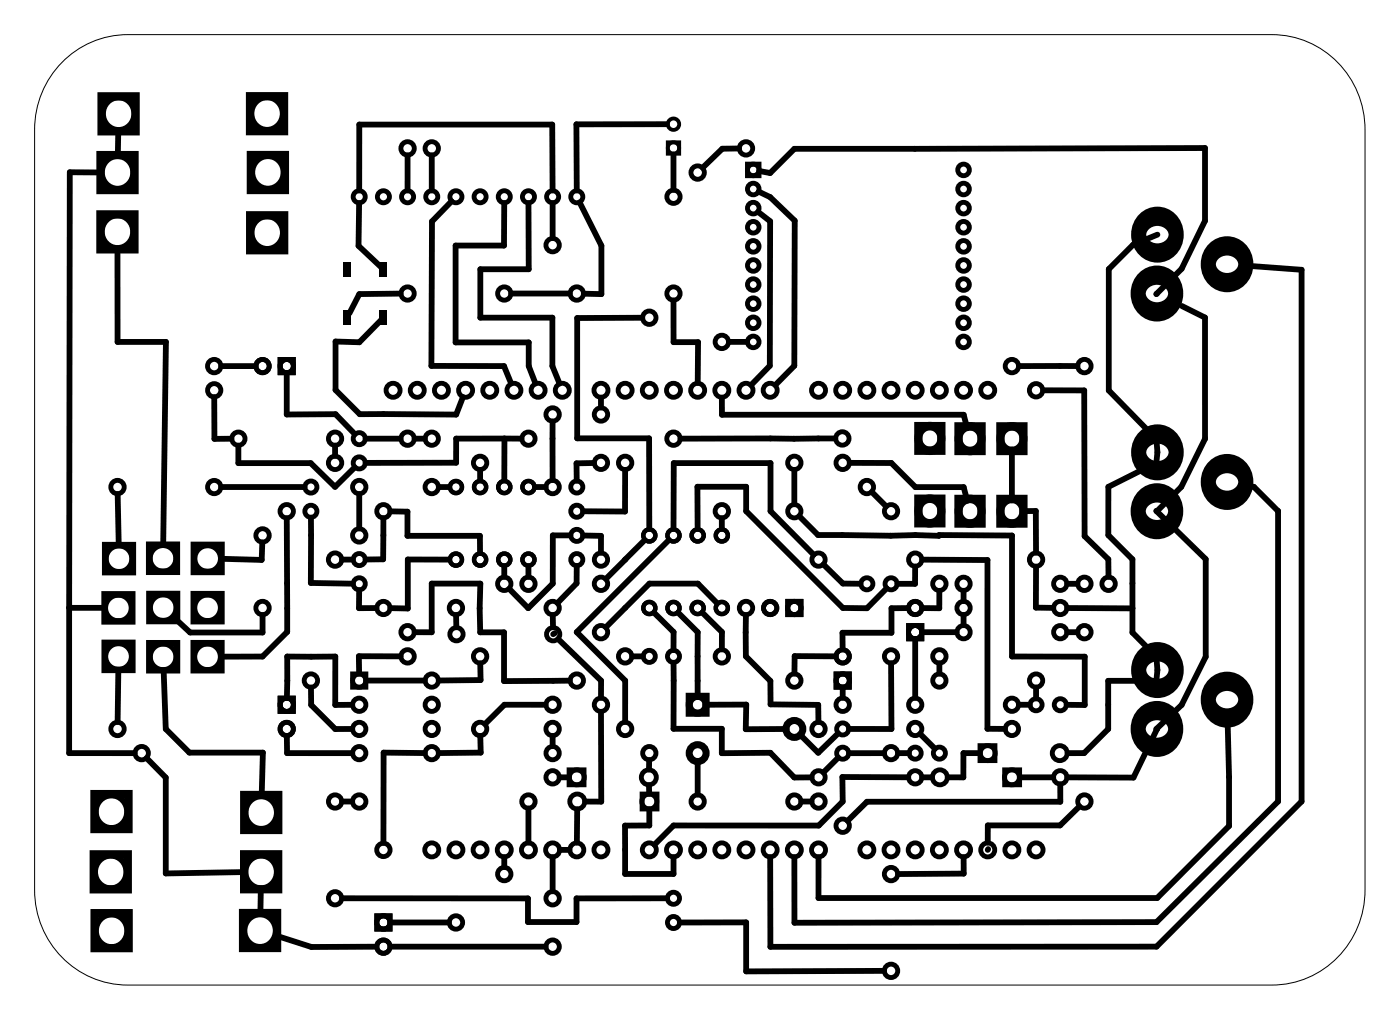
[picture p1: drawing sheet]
<svg xmlns="http://www.w3.org/2000/svg" width="147mm" height="107mm" viewBox="0 0 147 107" stroke-linecap="round" stroke-linejoin="round" font-family="sans-serif">
<path d="M6.9 6.2a9.6 9.6 0 0 1 6.5-2.6h120.2a9.9 9.9 0 0 1 9.8 10v79.9a9.9 9.9 0 0 1-9.8 9.9h-120.2a9.9 9.9 0 0 1-9.8-9.9v-79.9a10 10 0 0 1 3.3-7.4z" fill="none" stroke="#000" stroke-width=".11"/>
<g fill="none" stroke="#000" stroke-width=".51">
<path d="M78.5 17.2h1.3v1.3h-1.3zM29.4 37.7h1.4v1.4h-1.4zM29.4 73.3h1.4v1.4h-1.4zM37 70.8h1.4v1.4h-1.4zM82.8 63.1h1.4v1.4h-1.4zM87.8 70.8h1.4v1.4h-1.4zM95.5 65.7h1.4v1.4h-1.4zM103 78.3h1.6v1.6h-1.6zM39.6 96.2h1.4v1.4h-1.4zM59.8 80.8h1.6v1.6h-1.6zM67.5 83.4h1.5v1.5h-1.5zM105.6 80.8h1.5v1.6h-1.5z"/>
<circle cx="42.8" cy="15.6" r=".7"/>
<circle cx="45.4" cy="15.6" r=".7"/>
<circle cx="73.3" cy="18.1" r=".7"/>
<circle cx="78.4" cy="15.6" r=".7"/>
<circle cx="79.2" cy="17.8" r=".61"/>
<circle cx="79.2" cy="19.8" r=".61"/>
<circle cx="101.2" cy="17.8" r=".61"/>
<circle cx="101.2" cy="19.8" r=".61"/>
<circle cx="22.5" cy="38.4" r=".7"/>
<circle cx="27.6" cy="38.4" r=".7"/>
<circle cx="30.1" cy="38.4" r=".7"/>
<circle cx="37.7" cy="20.7" r=".64"/>
<circle cx="40.3" cy="20.7" r=".64"/>
<circle cx="42.8" cy="20.7" r=".64"/>
<circle cx="42.8" cy="30.8" r=".7"/>
<circle cx="45.4" cy="20.7" r=".64"/>
<circle cx="47.9" cy="20.7" r=".64"/>
<circle cx="50.4" cy="20.7" r=".64"/>
<circle cx="53" cy="30.8" r=".7"/>
<circle cx="53" cy="20.7" r=".64"/>
<circle cx="55.5" cy="20.7" r=".64"/>
<circle cx="58.1" cy="25.7" r=".7"/>
<circle cx="58.1" cy="20.7" r=".64"/>
<circle cx="60.6" cy="20.7" r=".64"/>
<circle cx="60.6" cy="30.8" r=".7"/>
<circle cx="68.2" cy="33.4" r=".7"/>
<circle cx="70.8" cy="20.7" r=".7"/>
<circle cx="70.8" cy="30.8" r=".7"/>
<circle cx="75.8" cy="35.9" r=".7"/>
<circle cx="79.2" cy="23.9" r=".61"/>
<circle cx="79.2" cy="25.9" r=".61"/>
<circle cx="79.2" cy="33.9" r=".61"/>
<circle cx="79.2" cy="29.9" r=".61"/>
<circle cx="79.2" cy="31.9" r=".61"/>
<circle cx="79.2" cy="35.9" r=".61"/>
<circle cx="79.2" cy="27.9" r=".61"/>
<circle cx="79.2" cy="21.9" r=".61"/>
<circle cx="101.2" cy="23.9" r=".61"/>
<circle cx="101.2" cy="25.9" r=".61"/>
<circle cx="101.2" cy="33.9" r=".61"/>
<circle cx="101.2" cy="31.9" r=".61"/>
<circle cx="101.2" cy="29.9" r=".61"/>
<circle cx="101.2" cy="35.9" r=".61"/>
<circle cx="101.2" cy="27.9" r=".61"/>
<circle cx="101.2" cy="21.9" r=".61"/>
<circle cx="106.3" cy="38.4" r=".7"/>
<circle cx="113.9" cy="38.4" r=".7"/>
<circle cx="12.3" cy="51.1" r=".7"/>
<circle cx="22.5" cy="41" r=".7"/>
<circle cx="22.5" cy="51.1" r=".7"/>
<circle cx="25" cy="46.1" r=".7"/>
<circle cx="27.6" cy="56.2" r=".7"/>
<circle cx="30.1" cy="53.7" r=".7"/>
<circle cx="32.7" cy="51.1" r=".64"/>
<circle cx="32.7" cy="53.7" r=".64"/>
<circle cx="35.2" cy="58.8" r=".7"/>
<circle cx="35.2" cy="48.6" r=".7"/>
<circle cx="35.2" cy="46.1" r=".7"/>
<circle cx="37.7" cy="51.1" r=".7"/>
<circle cx="37.7" cy="56.2" r=".7"/>
<circle cx="37.7" cy="48.6" r=".64"/>
<circle cx="37.7" cy="46.1" r=".64"/>
<circle cx="37.7" cy="58.8" r=".64"/>
<circle cx="40.3" cy="53.7" r=".7"/>
<circle cx="41.3" cy="41" r=".74"/>
<circle cx="42.8" cy="46.1" r=".7"/>
<circle cx="43.8" cy="41" r=".74"/>
<circle cx="45.4" cy="51.1" r=".7"/>
<circle cx="45.4" cy="46.1" r=".7"/>
<circle cx="46.4" cy="41" r=".74"/>
<circle cx="48.9" cy="41" r=".74"/>
<circle cx="50.4" cy="48.6" r=".7"/>
<circle cx="51.5" cy="41" r=".74"/>
<circle cx="54" cy="41" r=".74"/>
<circle cx="55.5" cy="46.1" r=".7"/>
<circle cx="56.5" cy="41" r=".74"/>
<circle cx="58.1" cy="43.5" r=".7"/>
<circle cx="58.1" cy="51.1" r=".7"/>
<circle cx="59.1" cy="41" r=".74"/>
<circle cx="60.6" cy="58.8" r=".64"/>
<circle cx="60.6" cy="56.2" r=".64"/>
<circle cx="60.6" cy="53.7" r=".64"/>
<circle cx="60.6" cy="51.1" r=".64"/>
<circle cx="63.1" cy="43.5" r=".7"/>
<circle cx="63.1" cy="41" r=".74"/>
<circle cx="63.1" cy="48.6" r=".7"/>
<circle cx="63.1" cy="58.8" r=".7"/>
<circle cx="65.7" cy="48.6" r=".7"/>
<circle cx="65.7" cy="41" r=".74"/>
<circle cx="68.2" cy="41" r=".74"/>
<circle cx="70.8" cy="46.1" r=".7"/>
<circle cx="70.8" cy="41" r=".74"/>
<circle cx="73.3" cy="41" r=".74"/>
<circle cx="75.8" cy="53.7" r=".7"/>
<circle cx="75.8" cy="41" r=".74"/>
<circle cx="78.4" cy="41" r=".74"/>
<circle cx="80.9" cy="41" r=".74"/>
<circle cx="83.5" cy="48.6" r=".7"/>
<circle cx="83.5" cy="53.7" r=".7"/>
<circle cx="86" cy="41" r=".74"/>
<circle cx="86" cy="58.8" r=".7"/>
<circle cx="88.5" cy="46" r=".7"/>
<circle cx="88.5" cy="48.6" r=".7"/>
<circle cx="88.5" cy="41" r=".74"/>
<circle cx="91.1" cy="51.1" r=".7"/>
<circle cx="91.1" cy="41" r=".74"/>
<circle cx="93.6" cy="41" r=".74"/>
<circle cx="93.6" cy="53.7" r=".7"/>
<circle cx="96.2" cy="41" r=".74"/>
<circle cx="96.2" cy="58.8" r=".7"/>
<circle cx="98.7" cy="41" r=".74"/>
<circle cx="101.2" cy="41" r=".74"/>
<circle cx="103.8" cy="41" r=".74"/>
<circle cx="108.9" cy="58.8" r=".7"/>
<circle cx="108.9" cy="41" r=".7"/>
<circle cx="12.3" cy="76.5" r=".7"/>
<circle cx="14.9" cy="79.1" r=".7"/>
<circle cx="27.6" cy="63.8" r=".7"/>
<circle cx="30.1" cy="76.5" r=".7"/>
<circle cx="30.1" cy="74" r=".7"/>
<circle cx="32.7" cy="71.5" r=".7"/>
<circle cx="37.7" cy="76.5" r=".7"/>
<circle cx="37.7" cy="79.1" r=".7"/>
<circle cx="37.7" cy="74" r=".7"/>
<circle cx="37.7" cy="71.5" r=".7"/>
<circle cx="37.7" cy="61.3" r=".64"/>
<circle cx="40.3" cy="63.8" r=".7"/>
<circle cx="42.8" cy="66.4" r=".7"/>
<circle cx="42.8" cy="68.9" r=".7"/>
<circle cx="45.4" cy="74" r=".7"/>
<circle cx="45.4" cy="79.1" r=".7"/>
<circle cx="45.4" cy="76.5" r=".7"/>
<circle cx="45.4" cy="71.5" r=".7"/>
<circle cx="47.9" cy="63.8" r=".7"/>
<circle cx="48" cy="66.6" r=".7"/>
<circle cx="50.4" cy="68.9" r=".7"/>
<circle cx="50.4" cy="76.5" r=".7"/>
<circle cx="53" cy="61.3" r=".7"/>
<circle cx="55.5" cy="61.3" r=".7"/>
<circle cx="58.1" cy="74" r=".7"/>
<circle cx="58.1" cy="63.8" r=".7"/>
<circle cx="58.1" cy="76.5" r=".7"/>
<circle cx="58.1" cy="79.1" r=".7"/>
<circle cx="58.1" cy="66.6" r=".7"/>
<circle cx="60.6" cy="71.5" r=".7"/>
<circle cx="63.1" cy="66.4" r=".7"/>
<circle cx="63.1" cy="74" r=".7"/>
<circle cx="63.1" cy="61.3" r=".7"/>
<circle cx="65.7" cy="68.9" r=".7"/>
<circle cx="65.7" cy="76.5" r=".7"/>
<circle cx="68.2" cy="68.9" r=".64"/>
<circle cx="68.2" cy="79.1" r=".7"/>
<circle cx="70.8" cy="68.9" r=".64"/>
<circle cx="75.8" cy="68.9" r=".7"/>
<circle cx="78.4" cy="63.8" r=".7"/>
<circle cx="80.9" cy="63.8" r=".7"/>
<circle cx="83.5" cy="71.5" r=".7"/>
<circle cx="83.5" cy="63.8" r=".7"/>
<circle cx="86" cy="76.5" r=".7"/>
<circle cx="88.5" cy="74" r=".7"/>
<circle cx="88.5" cy="71.5" r=".7"/>
<circle cx="88.5" cy="68.9" r=".7"/>
<circle cx="88.5" cy="76.5" r=".64"/>
<circle cx="88.5" cy="79.1" r=".64"/>
<circle cx="91.1" cy="61.3" r=".64"/>
<circle cx="93.6" cy="68.9" r=".7"/>
<circle cx="93.6" cy="79.1" r=".7"/>
<circle cx="93.6" cy="61.3" r=".64"/>
<circle cx="96.2" cy="79.1" r=".64"/>
<circle cx="96.2" cy="66.4" r=".7"/>
<circle cx="96.2" cy="63.8" r=".7"/>
<circle cx="96.2" cy="76.5" r=".7"/>
<circle cx="96.2" cy="74" r=".7"/>
<circle cx="98.7" cy="68.9" r=".7"/>
<circle cx="98.7" cy="61.3" r=".7"/>
<circle cx="98.7" cy="71.5" r=".7"/>
<circle cx="98.7" cy="79.1" r=".64"/>
<circle cx="101.2" cy="61.3" r=".7"/>
<circle cx="101.2" cy="63.8" r=".7"/>
<circle cx="101.2" cy="66.4" r=".7"/>
<circle cx="103.8" cy="79.1" r=".79"/>
<circle cx="106.3" cy="76.5" r=".7"/>
<circle cx="106.3" cy="74" r=".7"/>
<circle cx="108.9" cy="71.5" r=".7"/>
<circle cx="108.9" cy="74" r=".64"/>
<circle cx="111.4" cy="79.1" r=".79"/>
<circle cx="111.4" cy="61.3" r=".7"/>
<circle cx="111.4" cy="63.8" r=".7"/>
<circle cx="111.4" cy="66.4" r=".7"/>
<circle cx="111.4" cy="74" r=".64"/>
<circle cx="113.9" cy="66.4" r=".7"/>
<circle cx="113.9" cy="61.3" r=".7"/>
<circle cx="116.5" cy="61.3" r=".7"/>
<circle cx="35.2" cy="84.2" r=".7"/>
<circle cx="35.2" cy="94.3" r=".7"/>
<circle cx="37.7" cy="84.2" r=".7"/>
<circle cx="40.3" cy="89.2" r=".7"/>
<circle cx="40.3" cy="99.4" r=".7"/>
<circle cx="40.3" cy="96.9" r=".7"/>
<circle cx="45.4" cy="89.2" r=".74"/>
<circle cx="47.9" cy="96.9" r=".7"/>
<circle cx="47.9" cy="89.2" r=".74"/>
<circle cx="50.4" cy="89.2" r=".74"/>
<circle cx="53" cy="91.8" r=".7"/>
<circle cx="53" cy="89.2" r=".74"/>
<circle cx="55.5" cy="84.2" r=".7"/>
<circle cx="55.5" cy="89.2" r=".74"/>
<circle cx="58.1" cy="81.6" r=".7"/>
<circle cx="58.1" cy="99.4" r=".7"/>
<circle cx="58.1" cy="94.3" r=".7"/>
<circle cx="58.1" cy="89.2" r=".74"/>
<circle cx="60.6" cy="81.6" r=".79"/>
<circle cx="60.6" cy="89.2" r=".74"/>
<circle cx="60.7" cy="84.2" r=".79"/>
<circle cx="63.1" cy="89.2" r=".74"/>
<circle cx="68.2" cy="81.6" r=".79"/>
<circle cx="68.2" cy="84.2" r=".79"/>
<circle cx="68.2" cy="89.2" r=".74"/>
<circle cx="70.8" cy="96.9" r=".64"/>
<circle cx="70.8" cy="94.3" r=".64"/>
<circle cx="70.8" cy="89.2" r=".74"/>
<circle cx="73.3" cy="84.2" r=".7"/>
<circle cx="73.3" cy="89.2" r=".74"/>
<circle cx="75.8" cy="89.2" r=".74"/>
<circle cx="78.4" cy="89.2" r=".74"/>
<circle cx="80.9" cy="89.2" r=".74"/>
<circle cx="83.5" cy="84.2" r=".7"/>
<circle cx="83.5" cy="89.2" r=".74"/>
<circle cx="86" cy="84.2" r=".7"/>
<circle cx="86" cy="81.6" r=".7"/>
<circle cx="86" cy="89.2" r=".74"/>
<circle cx="88.5" cy="86.7" r=".7"/>
<circle cx="91.1" cy="89.2" r=".74"/>
<circle cx="93.6" cy="91.8" r=".7"/>
<circle cx="93.6" cy="89.2" r=".74"/>
<circle cx="96.2" cy="81.6" r=".7"/>
<circle cx="96.2" cy="89.2" r=".74"/>
<circle cx="98.7" cy="89.2" r=".74"/>
<circle cx="98.8" cy="81.6" r=".79"/>
<circle cx="101.2" cy="89.2" r=".74"/>
<circle cx="103.8" cy="89.2" r=".74"/>
<circle cx="106.3" cy="81.6" r=".79"/>
<circle cx="106.3" cy="89.2" r=".74"/>
<circle cx="108.9" cy="89.2" r=".74"/>
<circle cx="111.4" cy="81.6" r=".7"/>
<circle cx="113.9" cy="84.2" r=".7"/>
<circle cx="93.6" cy="101.9" r=".7"/>
</g>
<g fill="none" stroke="#000" stroke-width=".86" stroke-linecap="butt">
<path d="M10.6 16.3h3.5v3.7h-3.5zM10.7 10.1h3.6v3.7h-3.6zM26.3 10.1h3.6v3.7h-3.6zM26.4 16.3h3.5v3.7h-3.5zM10.5 22.5h3.6v3.7h-3.6zM26.3 22.6h3.6v3.7h-3.6zM96.5 52.4h2.4v2.6h-2.4zM96.5 44.7h2.4v2.6h-2.4zM97 52.6a1.25 1.25 0 0 1 1.9 1.1 1.25 1.25 0 0 1-1.9 1 1.35 1.35 0 0 1 0-2.1zM97 45a1.25 1.25 0 0 1 1.9 1 1.25 1.25 0 0 1-1.9 1.1 1.35 1.35 0 0 1 0-2.1zM100.7 52.4h2.4v2.6h-2.4zM100.7 44.8h2.4v2.6h-2.4z"/>
<path d="M101.2 52.6a1.25 1.25 0 0 1 1.9 1.1 1.25 1.25 0 0 1-1.9 1 1.35 1.35 0 0 1 0-2.1zM101.2 45a1.25 1.25 0 0 1 1.9 1.1 1.25 1.25 0 0 1-1.9 1 1.35 1.35 0 0 1 0-2.1zM105.1 52.4h2.4v2.6h-2.4zM105.1 44.8h2.4v2.6h-2.4zM105.6 52.6a1.25 1.25 0 0 1 1.9 1.1 1.25 1.25 0 0 1-1.9 1 1.35 1.35 0 0 1 0-2.1zM105.6 45a1.25 1.25 0 0 1 1.9 1.1 1.25 1.25 0 0 1-1.9 1 1.35 1.35 0 0 1 0-2.1zM9.8 89.7h3.6v3.7h-3.6zM9.9 83.4h3.6v3.7h-3.6zM9.9 95.9h3.6v3.7h-3.6zM25.5 95.9h3.6v3.6h-3.6zM25.6 89.7h3.6v3.7h-3.6zM25.7 83.5h3.5v3.7h-3.5z"/>
</g>
<g fill="none" stroke="#000" stroke-width="1.8" stroke-linecap="butt">
<circle cx="121.6" cy="30.8" r="1.95"/>
<circle cx="121.6" cy="24.7" r="1.95"/>
<circle cx="128.9" cy="27.8" r="1.95"/>
<circle cx="121.6" cy="53.7" r="1.95"/>
<circle cx="121.6" cy="47.5" r="1.95"/>
<circle cx="128.9" cy="50.6" r="1.95"/>
<circle cx="121.6" cy="76.6" r="1.95"/>
<circle cx="121.6" cy="70.4" r="1.95"/>
<circle cx="128.9" cy="73.5" r="1.95"/>
</g>
<g fill="none" stroke="#000" stroke-width=".5">
<circle cx="12.5" cy="58.7" r="1.34"/>
<circle cx="17.1" cy="58.6" r="1.34"/>
<circle cx="21.8" cy="58.6" r="1.34"/>
<circle cx="12.4" cy="63.8" r="1.34"/>
<circle cx="12.4" cy="68.9" r="1.34"/>
<circle cx="17.1" cy="69" r="1.34"/>
<circle cx="17.1" cy="63.8" r="1.34"/>
<circle cx="21.8" cy="69" r="1.34"/>
<circle cx="21.8" cy="63.8" r="1.34"/>
</g>
<path d="M11.1 57.2h2.9v2.9h-2.9zM15.7 57.2h2.9v2.8h-2.9zM20.4 57.2h2.9v2.9h-2.9zM11 62.4h2.9v2.8h-2.9zM11 67.5h2.9v2.8h-2.9zM15.7 67.5h2.9v2.9h-2.9zM15.7 62.4h2.9v2.8h-2.9zM20.4 67.5h2.9v2.9h-2.9zM20.4 62.4h2.9v2.8h-2.9z" fill="none" stroke="#000" stroke-width=".68" stroke-linecap="butt"/>
<g fill="none" stroke="#000" stroke-width=".63" stroke-linecap="butt">
<circle cx="12.4" cy="18.1" r="1.69"/>
<circle cx="12.5" cy="11.9" r="1.69"/>
<circle cx="28.1" cy="11.9" r="1.69"/>
<circle cx="28.2" cy="18.1" r="1.69"/>
<circle cx="12.3" cy="24.3" r="1.69"/>
<circle cx="28.1" cy="24.4" r="1.69"/>
<circle cx="11.6" cy="91.6" r="1.69"/>
<circle cx="11.7" cy="85.3" r="1.69"/>
<circle cx="11.7" cy="97.8" r="1.69"/>
<circle cx="27.3" cy="97.7" r="1.69"/>
<circle cx="27.4" cy="91.6" r="1.69"/>
<circle cx="27.4" cy="85.4" r="1.69"/>
</g>
<g fill="none" stroke="#000" stroke-width=".4">
<path d="M70.2 14.9h1.2v1.2h-1.2z"/>
<circle cx="70.8" cy="15.5" r=".6"/>
<circle cx="70.8" cy="13" r=".6"/>
</g>
<g fill="none" stroke="#000" stroke-width=".46">
<circle cx="47.9" cy="51.1" r=".64"/>
<circle cx="47.9" cy="58.8" r=".64"/>
<circle cx="50.4" cy="51.1" r=".64"/>
<circle cx="50.4" cy="58.8" r=".64"/>
<circle cx="53" cy="51.1" r=".64"/>
<circle cx="53" cy="58.8" r=".64"/>
<circle cx="55.5" cy="51.1" r=".64"/>
<circle cx="55.5" cy="58.8" r=".64"/>
<circle cx="68.2" cy="56.2" r=".64"/>
<circle cx="70.8" cy="56.2" r=".64"/>
<circle cx="73.3" cy="56.2" r=".64"/>
<circle cx="75.8" cy="56.2" r=".64"/>
<circle cx="68.2" cy="63.8" r=".64"/>
<circle cx="70.8" cy="63.8" r=".64"/>
<circle cx="73.3" cy="63.8" r=".64"/>
<circle cx="75.8" cy="63.8" r=".64"/>
</g>
<g fill="none" stroke="#000" stroke-width=".74" stroke-linecap="butt">
<path d="M72.4 73.1h1.8v1.8h-1.8z"/>
<circle cx="73.3" cy="79.1" r=".89"/>
<circle cx="73.3" cy="74" r=".89"/>
<circle cx="83.5" cy="76.5" r=".89"/>
</g>
<path d="M36.1 27.5h.8v1.5h-.8zM36.1 32.6h.8v1.5h-.8zM39.9 27.5h.8v1.5h-.8zM39.9 32.6h.8v1.5h-.8z" fill="#000"/>
<g fill="none" stroke="#000" stroke-width=".61">
<path d="M10.3 18.1h-3v45.7M12.4 14.1v1.9M37.7 20l.1-6.9h20.2l.1 6.9M42.8 16.3v3.7M45.4 16.3v3.7M70.1 13l-9.5 .1v6.9M70.8 16.2v3.7M77.7 15.6h-1.8l-2.1 2M79.8 18l1.1 .2 2.6-2.6 43.1-.1v7.7l-2.4 5-2.7 2.7 .1-.1M12.3 26.5l.1 9.4h5l-.2 21.1M23.2 38.4h3.7M30.1 39.2v4.3h5.2l2 2.1"/>
<path d="M37.7 21.3v4.5l2.3 2.3M40 33.6l-2.2 2.3h-2.5v5l2.5 2.6h10.1l.7-1.8M42.1 30.8l-4.3 .1-1.1 2M47.4 21.1l-2 2.2-.1 15.1h7.7l.7 1.9M53 21.3v4.5h-5.1v10.2h7.7v2.4l.7 1.9M53.7 30.8h6.2M55.5 21.3l.1 7h-5.1v5.1h7.5v5l.8 1.9M58.1 21.3v3.7M60.9 21.3l2.3 4.5v5.1l-1.9-.1M67.5 33.4h-6.9v12.6h7.6v9.5M70.8 31.5v4.4h2.6l-.1 4.3M76.6 35.9h1.9"/>
<path d="M79.7 22.2l1.2 1v15.2l-2 2M79.7 20.1l1.2 .6 2.6 2.5v15.2l-2 2M113.2 38.4h-6.1M121.6 24.6l-2.5 1.1-2.6 2.6v12.7l5 5.1 .1 1.4-.1 1.1-5 2.5v5.1l2.5 2.5v7.7l2.5 2.6 .1 1.4-.1 1.1h-5.1v5l-2.5 2.6h-1.7M124.2 32.1l2.4 1.2v12.8l-2.5 5-2.5 2.6h-.1l5.2 5v10.3l-2.5 5-2.7 2.5h.1l-2.5 5.1h-7M131.6 27.9l5.2 .4v55.9l-15.3 15.2h-40.5l-.1-9.4M12.4 51.9l.1 5.1M22.5 41.7v4.4h1.8M23.2 51.1h8.8M25 46.8v1.8h7.7l2.5 2.5 2.1-2M27.6 57l-.1 1.8-4-.1M30.1 54.4l.1 11.9-2.6 2.6-4.1 .1"/>
<path d="M32.7 54.3v6.9l4.4 .1M35.2 46.8v1.1M37.1 58.8h-1.2M37.7 51.9v3.6M38.4 46.1h3.7M40.3 54.4v4.3h-1.9M41 53.7h1.8v2.6h7.6v1.8M43.6 46.1h1M46.1 51.1h1.1M47.2 58.8l-4.3-.1v5.2h-1.9M50.4 49.3v1.2M53 59.4v1.2"/>
<path d="M53 46l-5.1 .1v2.5h-9.5M53 46l1.8 .1M53 46v4.5M55.5 59.4v1.2M56.2 51.1h1.1M58.1 44.3v6.1M59.9 56.2h-1.8v5.1l-2.6 2.6-2-2.1M60.6 59.4v1.9l-2 2M61.3 56.2l1.9 .1-.1 1.7M62.4 48.6l-1.8 .1v1.8M63.1 41.7v1.1M65.7 49.3v4.4h-4.4"/>
<path d="M67.7 56.7l-4 4.1M70.3 56.7l-9.7 9.7 5.1 5.1v4.3M70.8 55.5v-6.9h10.2v5.1l4.5 4.5M73.3 55.5v-4.4h5.1v2.6l10.2 10.1 2.5 .1 2.1-2.1M75.8 54.4v1.1M75.9 41.7v1.8h25.4l.3 1.5M83.5 49.3v3.7M84 54.2l2 2h20.3v12.7l7.7 .1v5h-1.9M86.5 59.3l2.1 2h1.8M87.8 46l-16.3 .1M89.3 48.6h4.4l2.5 2.5h5.1l.3 1.5M91.6 51.7l1.5 1.5"/>
<path d="M96.2 59.5v1.8h-1.9M96.9 58.8h6.9v17.7h1.8M106.3 47.2v5.3M107.5 53.7h1.3l.1 4.3M108.9 59.5l-.1 4.3h1.9M109.6 41h4.3l.1 15.3 2.5 2.4v1.9M131.6 51.1h.2l2.5 2.6v30.5l-12.8 12.6-38 .1v-6.9M7.3 63.8v15.3h6.9M7.3 63.8h3.5M12.4 70.5v5.3M15.4 79.6l2 2v10.1l8-.1M17.2 70.6l.2 5.9 2.5 2.5h7.7l-.1 4.2"/>
<path d="M27.6 64.6v1.8h-7.6l-1.2-1.1M30.1 77.3l.1 1.8h6.8M30.1 73.3l.1-4.4h5v5.1h1.8M32.7 72.2v1.8l2.5 2.5h1.8M37.7 62v1.9l1.9-.1M38.5 71.5h6.1M42.1 68.9h-4.4v1.8M43.6 66.4h1.8v-5.1h5.1l-.1 2.6 .1 2.5h2.5v5.1h6.9M44.6 79.1l-4.3-.1v9.5M47.9 64.6l.1 1.3M50.5 69.7v1.7l-4.4 .1M50.5 77.3v1.7l-4.4 .1"/>
<path d="M57.3 74h-4.3l-2 2M58.1 77.3v1.1M58.1 64.6v1.3M58.3 66.5l-.2 .1M58.6 67.1l4.6 4.4v1.8M63.2 74.7v9.5h-1.7M66.4 68.9h1.2M68.2 79.8v1M68.7 64.3l2.1 2.1v1.9M70.8 69.6v6.9h5v2.6l5.1-.1 2.6 2.6h1.8M71.3 64.3l2 2.1v6.8M73.3 79.9v3.5"/>
<path d="M73.8 64.3l2.1 2.1v1.8M74.1 74h4.3v2.6l4.3-.1M75.4 63.3l-2.1-2h-5.1l-4.5 4.6M78.4 64.6v4.3l2.5 2.6 .1 2.5h5v1.8M87.8 68.9h-4.3v1.8M88.1 77l-2.1 2-2-1.9M88.1 79.6l-1.6 1.5M88.5 72.2v1.1M92.9 79.1h-3.7M93.6 69.6l.1 6.9h-4.5M94.4 79.1h1.1M95.4 63.8l-1.7 .1v2.5h-5.2v1.8"/>
<path d="M96.2 67.1v6.2M96.7 77.1l1.5 1.5M96.9 66.4h3.6M98.7 62v1.9l-1.8-.1M98.7 69.7v1M101.2 62v1.1M101.2 64.6v1.1M103 79.1h-1.8v2.5h-1.6M107.1 74h1.1M108.9 72.2v1.1M112.1 61.3h1.1M112.1 66.4h1.1"/>
<path d="M112.1 63.8l6.9 .1M129 76.3l.1 5.3v5.1l-7.5 7.6h-35.6v-4.3M27.4 93.7v1.9M29.4 98.4l3.3 1h6.9M35.9 84.2h1.1M35.9 94.3h19.6v2.5h5.1v-2.5h9.5M41 96.9h6.2M41 99.4h16.3M53 90v1M55.5 84.9v3.6M58.1 90v3.6M58.8 81.6h1"/>
<path d="M58.8 89.2h1M60.7 85l-.1 3.5M68.2 82.4v.9M68.2 85v1.7h-2.5v5.1h5.1v-1.8M71.4 96.9h7v5.1l14.5-.1M84.2 84.2h1.1M95.4 81.6h-6.9v2.6l-2.5 2.5h-15.2l-2 2M96.9 81.6h1M101.3 90v1.7l-6.9 .1M103.8 89.2h.1M107.1 81.6h3.6M111.4 82.4v1.8h-20.3l-2 2"/>
<path d="M113.4 84.7l-2 2h-7.6v1.8"/>
</g>
</svg>
